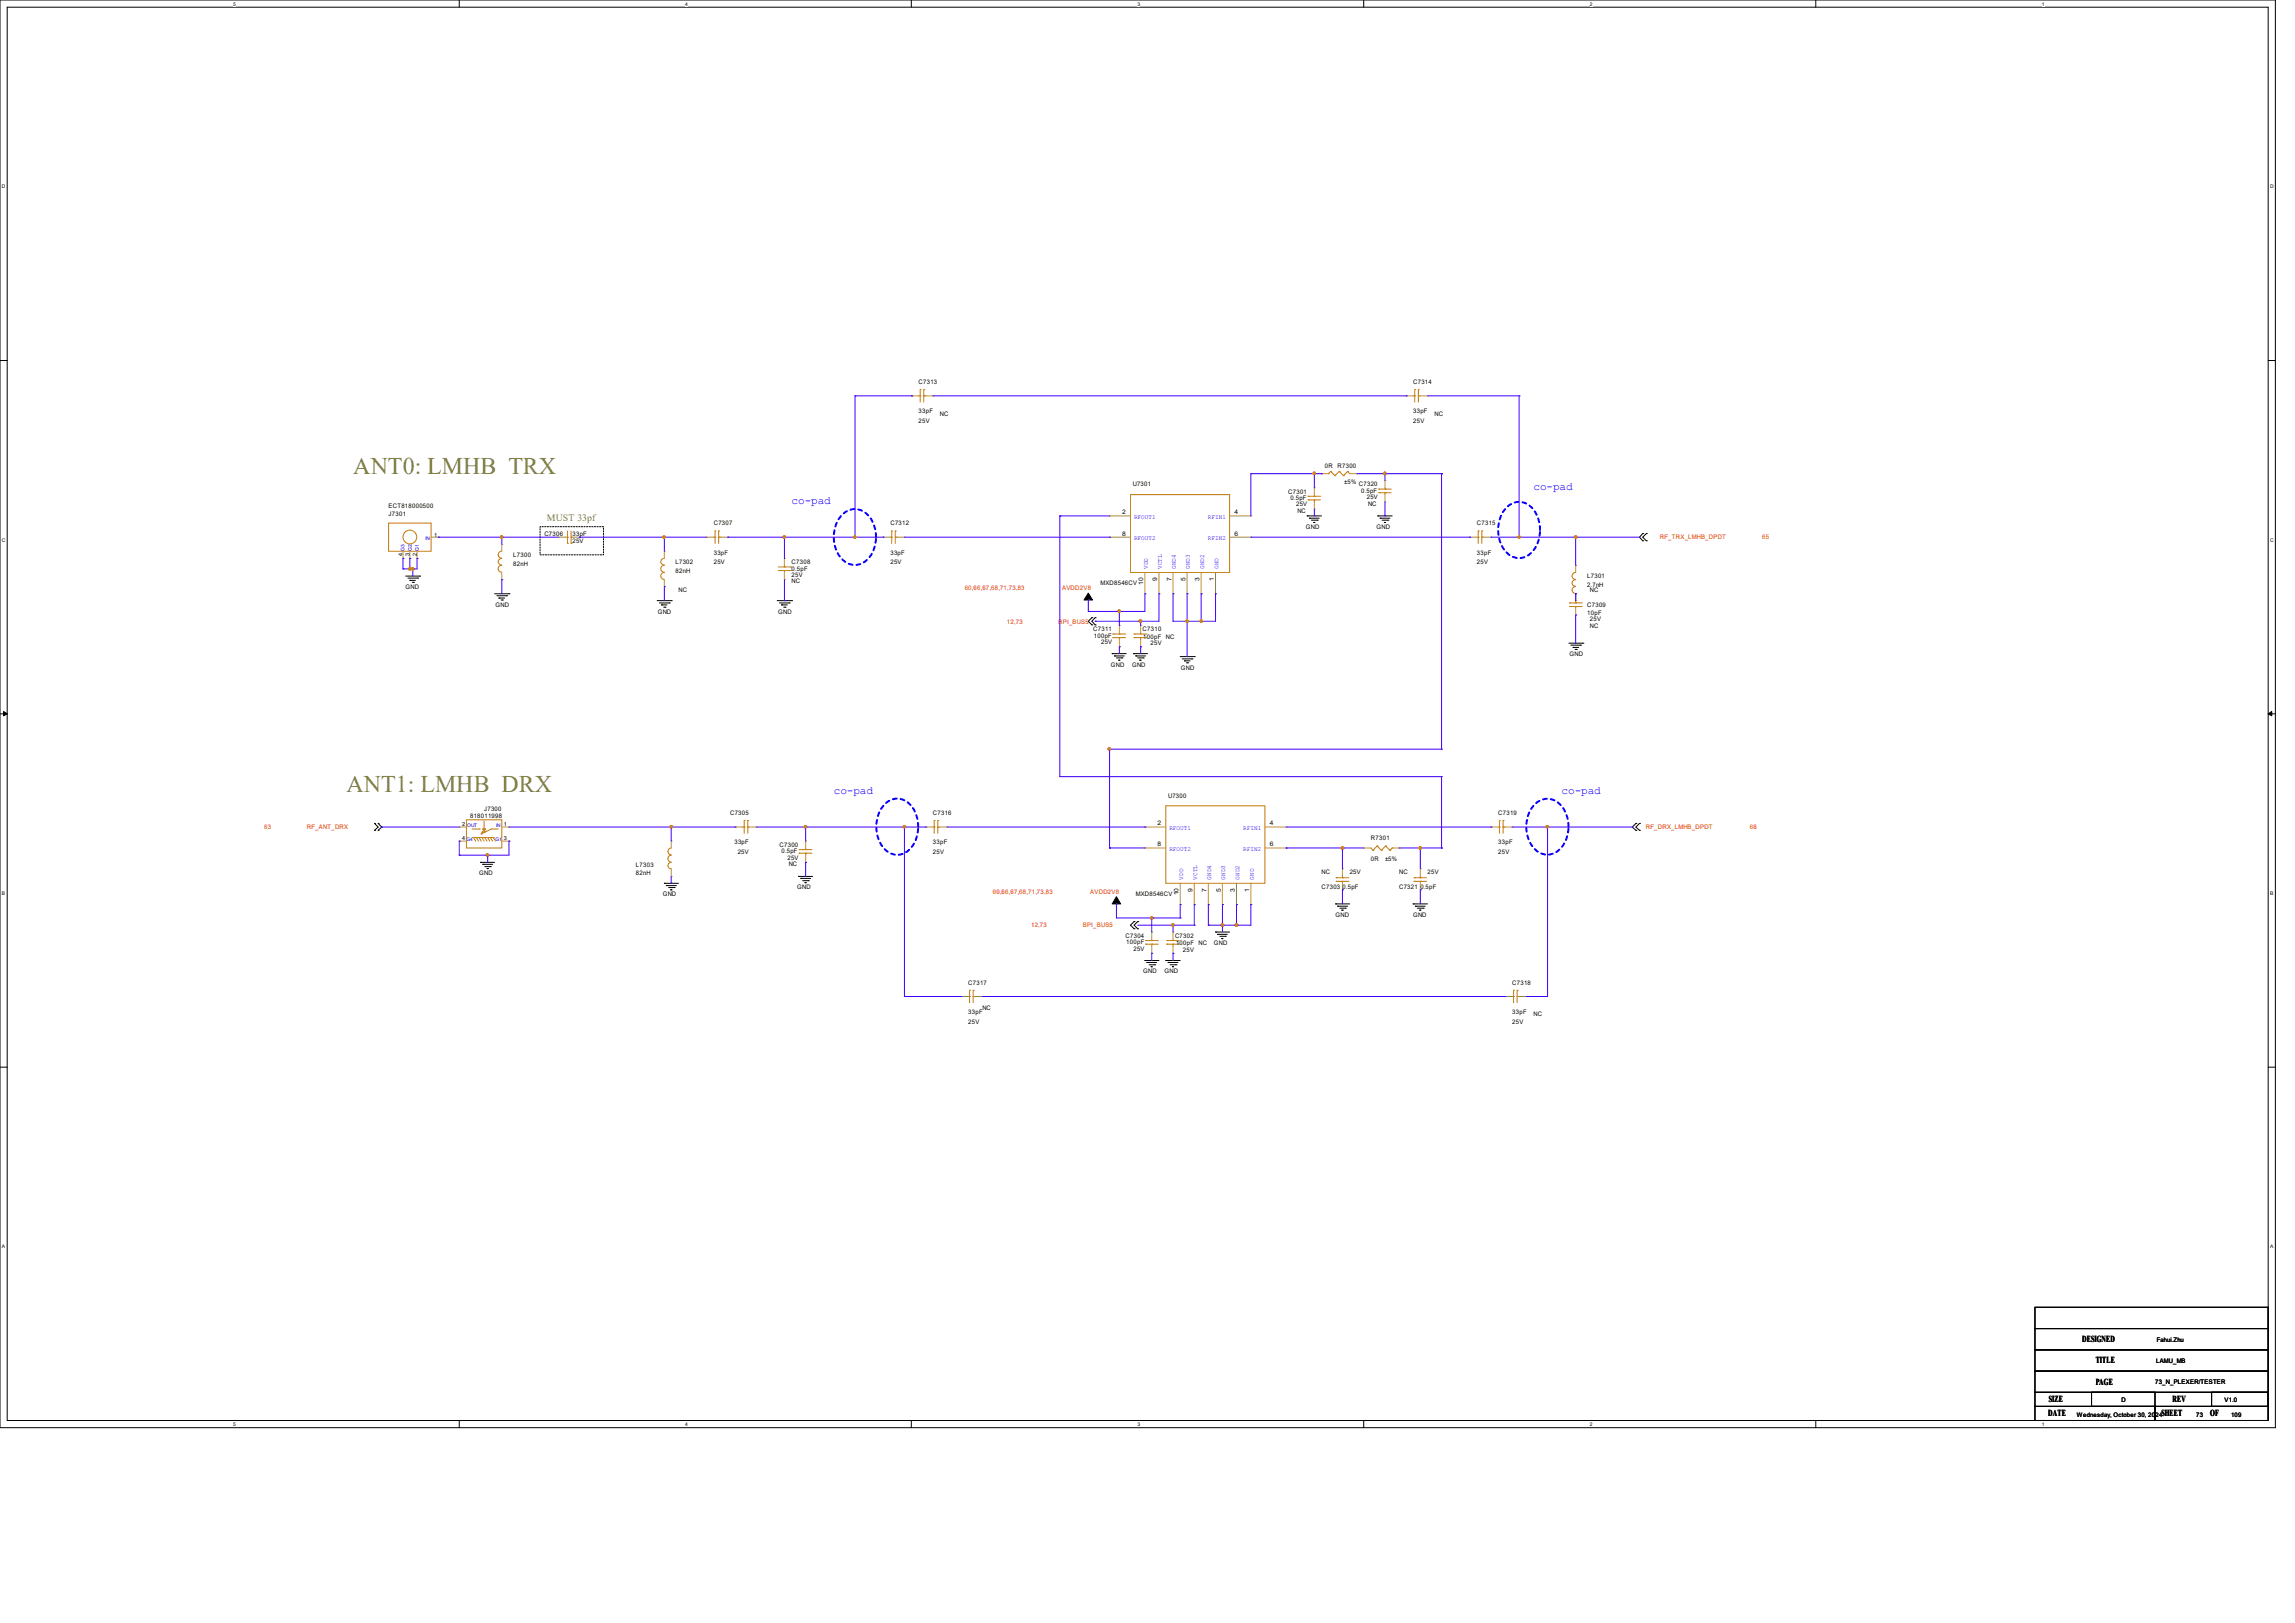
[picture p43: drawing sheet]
<svg xmlns="http://www.w3.org/2000/svg" width="297mm" height="210mm" viewBox="0 0 297 210" stroke-linecap="round" stroke-linejoin="round" font-family="sans-serif">
<defs><g id="words">
<g font-size="3.1" fill="#808040">
<text x="45.7" y="61.3">ANT0: LMHB TRX</text>
<text x="44.8" y="102.4">ANT1: LMHB DRX</text>
</g>
<g font-size="1.4" fill="#00f">
<text x="102.4" y="65.2">co-pad</text>
<text x="198.5" y="63.4">co-pad</text>
<text x="107.9" y="102.7">co-pad</text>
<text x="202.1" y="102.7">co-pad</text>
</g>
<text font-size="1.3" fill="#808040" x="70.8" y="67.4">MUST 33pf</text>
<g font-size="1.2">
<text x="269.5" y="173.7">DESIGNED</text>
<text x="271.2" y="176.4">TITLE</text>
<text x="271.2" y="179.2">PAGE</text>
<text x="265.1" y="183.3">DATE</text>
<text x="265.2" y="181.4">SIZE</text>
<text x="279.7" y="183.3">SHEET</text>
<text x="281.2" y="181.4">REV</text>
<text x="286" y="183.3">OF</text>
</g>
<g font-size=".8">
<text x="118.9" y="49.7">C7313</text>
<text x="118.9" y="53.5">33pF</text>
<text x="121.6" y="53.8">NC</text>
<text x="182.9" y="49.7">C7314</text>
<text x="182.9" y="53.5">33pF</text>
<text x="185.6" y="53.8">NC</text>
<text x="118.9" y="54.7">25V</text>
<text x="182.9" y="54.7">25V</text>
<text x="50.3" y="65.7">ECT818000500</text>
<text x="146.6" y="62.9">U7301</text>
<text x="166.7" y="63.9">C7301</text>
<text x="167" y="64.7">0.5pF</text>
<text x="167.7" y="65.5">25V</text>
<text x="171.5" y="60.6">0R</text>
<text x="173.1" y="60.6">R7300</text>
<text x="174" y="62.7">±5%</text>
<text x="175.9" y="62.9">C7320</text>
<text x="176.2" y="63.8">0.5pF</text>
<text x="176.9" y="64.6">25V</text>
<text x="177" y="65.4">NC</text>
<text x="50.3" y="66.8">J7301</text>
<text x="70.4" y="69.3">C7306</text>
<text x="74.1" y="70.3">25V</text>
<text x="74.1" y="69.3">33pF</text>
<text x="92.4" y="68">C7307</text>
<text x="92.4" y="71.8">33pF</text>
<text x="115.2" y="68">C7312</text>
<text x="115.2" y="71.8">33pF</text>
<text x="145.2" y="66.5">2</text>
<text x="145.2" y="69.3">8</text>
<text x="159.8" y="66.5">4</text>
<text x="159.8" y="69.3">6</text>
<text x="167.9" y="66.3">NC</text>
<text x="169" y="68.5">GND</text>
<text x="178.1" y="68.5">GND</text>
<text x="191.1" y="68">C7315</text>
<text x="191.1" y="71.8">33pF</text>
<text x="52.5" y="76.2">GND</text>
<text x="66.4" y="72.1">L7300</text>
<text x="66.4" y="73.2">82nH</text>
<text x="87.4" y="73">L7302</text>
<text x="87.4" y="74.1">82nH</text>
<text x="87.8" y="76.7">NC</text>
<text x="92.4" y="73">25V</text>
<text x="102.5" y="73">C7308</text>
<text x="102.5" y="73.8">0.5pF</text>
<text x="102.5" y="75.5">NC</text>
<text x="102.5" y="74.7">25V</text>
<text x="115.2" y="73">25V</text>
<text x="142.4" y="75.6">MXD8546CV</text>
<text x="147.9" y="75.7" transform="rotate(-90 147.9 75.7)">10</text>
<text x="149.8" y="75.2" transform="rotate(-90 149.8 75.2)">9</text>
<text x="151.6" y="75.2" transform="rotate(-90 151.6 75.2)">7</text>
<text x="153.4" y="75.2" transform="rotate(-90 153.4 75.2)">5</text>
<text x="155.2" y="75.2" transform="rotate(-90 155.2 75.2)">3</text>
<text x="157.1" y="75.2" transform="rotate(-90 157.1 75.2)">1</text>
<text x="191.1" y="73">25V</text>
<text x="205.4" y="74.8">L7301</text>
<text x="205.4" y="75.9">2.7nH</text>
<text x="205.8" y="76.7">NC</text>
<text x="64.1" y="78.5">GND</text>
<text x="85.1" y="79.4">GND</text>
<text x="100.7" y="79.4">GND</text>
<text x="141.5" y="81.7">C7311</text>
<text x="141.6" y="82.5">100pF</text>
<text x="142.5" y="83.4">25V</text>
<text x="147.9" y="81.7">C7310</text>
<text x="148" y="82.6">100pF</text>
<text x="148.9" y="83.5">25V</text>
<text x="150.9" y="82.6">NC</text>
<text x="205.4" y="78.5">C7309</text>
<text x="205.4" y="79.6">10pF</text>
<text x="205.8" y="81.2">NC</text>
<text x="205.8" y="80.3">25V</text>
<text x="143.8" y="86.3">GND</text>
<text x="146.5" y="86.3">GND</text>
<text x="152.8" y="86.7">GND</text>
<text x="203.1" y="84.9">GND</text>
<text x="60.8" y="105.8">818011998</text>
<text x="62.7" y="104.9">J7300</text>
<text x="94.5" y="105.5">C7305</text>
<text x="120.7" y="105.5">C7316</text>
<text x="149.8" y="106.8">2</text>
<text x="151.2" y="103.2">U7300</text>
<text x="164.3" y="106.8">4</text>
<text x="193.9" y="105.5">C7319</text>
<text x="62" y="113.2">GND</text>
<text x="82.3" y="112.1">L7303</text>
<text x="82.3" y="113.2">82nH</text>
<text x="95" y="109.2">33pF</text>
<text x="95.5" y="110.5">25V</text>
<text x="100.9" y="109.6">C7300</text>
<text x="101.1" y="110.4">0.5pF</text>
<text x="101.9" y="111.2">25V</text>
<text x="102.1" y="112.1">NC</text>
<text x="120.7" y="109.2">33pF</text>
<text x="120.7" y="110.5">25V</text>
<text x="149.8" y="109.5">8</text>
<text x="164.3" y="109.5">6</text>
<text x="171" y="113.2">NC</text>
<text x="174.7" y="113.2">25V</text>
<text x="177.4" y="108.8">R7301</text>
<text x="177.4" y="111.4">0R</text>
<text x="179.2" y="111.4">±5%</text>
<text x="181.1" y="113.2">NC</text>
<text x="184.8" y="113.2">25V</text>
<text x="193.9" y="109.2">33pF</text>
<text x="193.9" y="110.5">25V</text>
<text x="85.8" y="116">GND</text>
<text x="103.2" y="115.1">GND</text>
<text x="147" y="115.9">MXD8546CV</text>
<text x="152.5" y="115.9" transform="rotate(-90 152.5 115.9)">10</text>
<text x="154.3" y="115.4" transform="rotate(-90 154.3 115.4)">9</text>
<text x="156.2" y="115.4" transform="rotate(-90 156.2 115.4)">7</text>
<text x="158" y="115.4" transform="rotate(-90 158 115.4)">5</text>
<text x="159.8" y="115.4" transform="rotate(-90 159.8 115.4)">3</text>
<text x="161.7" y="115.4" transform="rotate(-90 161.7 115.4)">1</text>
<text x="171" y="115">C7303 0.5pF</text>
<text x="172.9" y="118.7">GND</text>
<text x="181.1" y="115">C7321 0.5pF</text>
<text x="182.9" y="118.7">GND</text>
<text x="145.7" y="121.4">C7304</text>
<text x="145.8" y="122.2">100pF</text>
<text x="146.7" y="123">25V</text>
<text x="148" y="125.9">GND</text>
<text x="150.7" y="125.9">GND</text>
<text x="152.1" y="121.4">C7302</text>
<text x="152.2" y="122.3">100pF</text>
<text x="153.1" y="123.2">25V</text>
<text x="155.1" y="122.3">NC</text>
<text x="157.1" y="122.3">GND</text>
<text x="125.3" y="127.4">C7317</text>
<text x="125.3" y="131.2">33pF</text>
<text x="127.1" y="130.6">NC</text>
<text x="195.7" y="127.4">C7318</text>
<text x="195.7" y="131.2">33pF</text>
<text x="198.5" y="131.5">NC</text>
<text x="125.3" y="132.5">25V</text>
<text x="195.7" y="132.5">25V</text>
<text x="279.1" y="173.7">Fahui.Zhu</text>
<text x="278.9" y="179.1">73_N_PLEXER/TESTER</text>
<text x="279" y="176.4">LAMU_MB</text>
<text x="268.8" y="183.3">Wednesday, October 30, 2024</text>
<text x="274.5" y="181.5">D</text>
<text x="284.2" y="183.3">73</text>
<text x="287.9" y="181.5">V1.0</text>
<text x="288.7" y="183.3">109</text>
</g>
<g font-size=".8" fill="#00c">
<text x="146.8" y="67.1">RFOUT1</text>
<text x="146.8" y="69.8">RFOUT2</text>
<text x="156.3" y="67.1">RFIN1</text>
<text x="156.3" y="69.8">RFIN2</text>
<text x="148.5" y="73.6" transform="rotate(-90 148.5 73.6)">VDD</text>
<text x="150.4" y="73.6" transform="rotate(-90 150.4 73.6)">VCTL</text>
<text x="152.2" y="73.6" transform="rotate(-90 152.2 73.6)">GND4</text>
<text x="154" y="73.6" transform="rotate(-90 154 73.6)">GND3</text>
<text x="155.8" y="73.6" transform="rotate(-90 155.8 73.6)">GND2</text>
<text x="157.7" y="73.6" transform="rotate(-90 157.7 73.6)">GND</text>
<text x="151.3" y="107.4">RFOUT1</text>
<text x="160.9" y="107.4">RFIN1</text>
<text x="151.3" y="110.1">RFOUT2</text>
<text x="153.1" y="113.8" transform="rotate(-90 153.1 113.8)">VDD</text>
<text x="154.9" y="113.8" transform="rotate(-90 154.9 113.8)">VCTL</text>
<text x="156.8" y="113.8" transform="rotate(-90 156.8 113.8)">GND4</text>
<text x="158.6" y="113.8" transform="rotate(-90 158.6 113.8)">GND3</text>
<text x="160.4" y="113.8" transform="rotate(-90 160.4 113.8)">GND2</text>
<text x="160.9" y="110.1">RFIN2</text>
<text x="162.3" y="113.8" transform="rotate(-90 162.3 113.8)">GND</text>
</g>
<g font-size=".8" fill="#f00">
<text x="214.8" y="69.8">RF_TRX_LMHB_DPDT</text>
<text x="228.1" y="69.8">65</text>
<text x="124.8" y="76.4">60,66,67,68,71,73,83</text>
<text x="137.5" y="76.4">AVDD2V8</text>
<text x="130.3" y="80.8">12,73</text>
<text x="137" y="80.8">BPI_BUS5</text>
<text x="34.2" y="107.3">83</text>
<text x="39.7" y="107.3">RF_ANT_DRX</text>
<text x="213" y="107.3">RF_DRX_LMHB_DPDT</text>
<text x="226.5" y="107.3">68</text>
<text x="128.5" y="115.7">60,66,67,68,71,73,83</text>
<text x="133.4" y="119.9">12,73</text>
<text x="140.1" y="119.9">BPI_BUS5</text>
<text x="141.1" y="115.7">AVDD2V8</text>
</g>
<g font-size=".7">
<text x="52.1" y="72" transform="rotate(-90 52.1 72)">4</text>
<text x="53" y="72" transform="rotate(-90 53 72)">3</text>
<text x="53.9" y="72" transform="rotate(-90 53.9 72)">2</text>
<text x="56.2" y="69.4">1</text>
<text x="59.8" y="106.9">2</text>
<text x="65.2" y="106.9">1</text>
<text x="59.8" y="108.8">4</text>
<text x="65.2" y="108.8">3</text>
</g>
<g font-size=".6">
<text x="30.2" y=".7">5</text>
<text x="88.7" y=".7">4</text>
<text x="147.2" y=".7">3</text>
<text x="205.7" y=".7">2</text>
<text x="264.2" y=".7">1</text>
<text x=".3" y="24.4">D</text>
<text x="293.8" y="24.4">D</text>
<text x=".3" y="70.1">C</text>
<text x="293.8" y="70.1">C</text>
<text x=".3" y="115.8">B</text>
<text x="293.8" y="115.8">B</text>
<text x=".3" y="161.5">A</text>
<text x="293.8" y="161.5">A</text>
<text x="30.2" y="184.5">5</text>
<text x="88.7" y="184.5">4</text>
<text x="147.2" y="184.5">3</text>
<text x="205.7" y="184.5">2</text>
<text x="264.2" y="184.5">1</text>
</g>
<g font-size=".6" fill="#00c">
<text x="52.4" y="71.2" transform="rotate(-90 52.4 71.2)">G3</text>
<text x="53.3" y="71.2" transform="rotate(-90 53.3 71.2)">G2</text>
<text x="54.2" y="71.2" transform="rotate(-90 54.2 71.2)">G1</text>
<text x="55.1" y="69.8">IN</text>
<text x="60.5" y="107.1">OUT</text>
<text x="64.2" y="107.1">IN</text>
<text x="60.4" y="108.9">G4</text>
<text x="64.1" y="108.9">G1</text>
</g>
</g></defs>
<path d="M0 0h294.5v184.7h-294.5zM.9 .9h292.6v182.9h-292.6z" fill="none" stroke="#000" stroke-width=".13"/>
<g fill="#fff">
<path d="M30.2 .1h.3v.7h-.3z"/>
<path d="M30.2 183.9h.3v.8h-.3z"/>
</g>
<path d="M59.4 0v.9M59.4 183.8v.9" fill="none" stroke="#000" stroke-width=".13"/>
<g fill="#fff">
<path d="M88.7 .1h.3v.7h-.3z"/>
<path d="M88.7 183.9h.3v.8h-.3z"/>
</g>
<path d="M117.9 0v.9M117.9 183.8v.9" fill="none" stroke="#000" stroke-width=".13"/>
<g fill="#fff">
<path d="M147.2 .1h.3v.7h-.3z"/>
<path d="M147.2 183.9h.3v.8h-.3z"/>
</g>
<path d="M176.5 0v.9M176.5 183.8v.9" fill="none" stroke="#000" stroke-width=".13"/>
<g fill="#fff">
<path d="M205.7 .1h.4v.7h-.4z"/>
<path d="M205.7 183.9h.4v.8h-.4z"/>
</g>
<path d="M235 0v.9M235 183.8v.9" fill="none" stroke="#000" stroke-width=".13"/>
<g fill="#fff">
<path d="M264.2 .1h.4v.7h-.4z"/>
<path d="M264.2 183.9h.4v.8h-.4z"/>
<path d="M.3 23.8h.4v.7h-.4z"/>
<path d="M293.8 23.8h.5v.7h-.5z"/>
<path d="M.3 69.5h.4v.7h-.4z"/>
<path d="M293.8 69.5h.5v.7h-.5z"/>
</g>
<path d="M0 46.7h.9M293.5 46.7h1" fill="none" stroke="#000" stroke-width=".13"/>
<g fill="#fff">
<path d="M.3 115.2h.4v.8h-.4z"/>
<path d="M293.8 115.2h.4v.8h-.4z"/>
</g>
<path d="M0 92.4h.9M293.5 92.4h1" fill="none" stroke="#000" stroke-width=".13"/>
<path d="M.5 92.1l.4 .3-.4 .2zM293.5 92.4l.5-.3v.5z" fill="#000" stroke="#000" stroke-width=".13"/>
<g fill="#fff">
<path d="M.3 161h.3v.7h-.3z"/>
<path d="M293.8 161h.4v.7h-.4z"/>
</g>
<g fill="none" stroke="#000" stroke-width=".13">
<path d="M52.5 74.5h1.8M52.8 74.8h1.3M53 75.1h.1M53 75.1h.8M53.3 75.4h.2M53.5 75.4h.1M54.1 74.8h.1M54.3 74.5h.1M64 76.8h1.9M64.3 77.1h1.3M64.6 77.4h.1M64.6 77.4h.7"/>
<path d="M64.9 77.6h.1M65 77.6h.1M65.6 77.1h.1M65.9 76.8h.1M69.9 68.2h8.2v3.6h-8.2zM85 77.7h1.9M85.3 78h1.3M85.6 78.3h.1M85.6 78.3h.7M85.9 78.6h.2M86.1 78.6h.1M86.6 78h.1"/>
<path d="M86.9 77.7h.1M100.6 77.7h1.8M100.9 78h1.3M101.1 78.3h.1M101.1 78.3h.8M101.4 78.6h.2M101.6 78.6h.1M102.2 78h.1M102.4 77.7h.1M141.3 79.9h.1M141.3 79.9l-.5 .5 .5 .5M141.7 79.9h.1"/>
<path d="M141.7 79.9l-.4 .5 .4 .5M169.2 66.8h.1M169.2 66.8h1.8M169.5 67.1h.1M169.5 67.1h1.2M169.7 67.3h.8M170 67.6h.1M170 67.6h.2M170.5 67.3h.1M178.3 66.8h.1M178.3 66.8h1.9M178.6 67.1h.1"/>
<path d="M178.6 67.1h1.3M178.9 67.3h.7M179.2 67.6h.1M179.6 67.3h.1M212.6 69h.1M212.6 70h.1M212.6 69l-.4 .5 .4 .5M213.1 70h.1M213.1 69h.1M213.1 69l-.5 .5 .5 .5M141.3 80.9h.1M141.7 80.9h.1"/>
<path d="M143.9 84.6h.1M143.9 84.6h1.9M144.2 84.9h.1M144.2 84.9h1.3M144.5 85.1h.7M144.8 85.4h.1M145.2 85.1h.1M146.7 84.6h.1M146.7 84.6h1.8M147 84.9h.1M147 84.9h1.3M147.2 85.1h.8"/>
<path d="M147.5 85.4h.1M147.5 85.4h.2M148 85.1h.1M152.7 85h1.9M153 85.3h1.3M153.3 85.5h.1M153.3 85.5h.7M153.5 85.8h.2M153.7 85.8h.1M154.3 85.3h.1M154.6 85h.1M203 83.2h1.9"/>
<path d="M203.3 83.5h1.3M203.6 83.8h.1M203.6 83.8h.7M203.8 84h.2M204 84h.1M204.6 83.5h.1M204.9 83.2h.1M48.5 107.4h.1M48.5 106.6h.1M48.5 106.6l.4 .4-.4 .4M48.9 106.6h.1M48.9 107.4h.1"/>
<path d="M48.9 106.6l.5 .4-.5 .4M62.2 111.6h.1M62.2 111.6h1.8M62.5 111.8h.1M62.5 111.8h1.3M62.7 112.1h.8M63 112.4h.1M63 112.4h.2M63.5 112.1h.1M86 114.3h.1M86 114.3h1.8M86.2 114.6h.1"/>
<path d="M86.2 114.6h1.3M86.5 114.9h.7M86.8 115.1h.1M86.8 115.1h.2M87.2 114.9h.1M103.3 113.4h.1M103.3 113.4h1.9M103.6 113.7h.1M103.6 113.7h1.3M103.9 114h.7M104.2 114.2h.1M104.2 114.2h.2"/>
<path d="M104.6 114h.1M146.8 119.3h.1M146.8 119.3l-.5 .4 .5 .5M147.2 119.3h.1M147.2 119.3l-.4 .4 .4 .5M172.8 117h.1M172.8 117h1.9M173.1 117.3h.1M173.1 117.3h1.3M173.4 117.5h.7M173.7 117.8h.1M173.7 117.8h.2"/>
<path d="M174.1 117.5h.1M182.9 117h.1M182.9 117h1.8M183.2 117.3h.1M183.2 117.3h1.2M183.4 117.5h.8M183.7 117.8h.1M183.7 117.8h.2M184.2 117.5h.1M211.7 106.6h.1M211.7 107.4h.1M211.7 106.6l-.5 .4 .5 .4"/>
<path d="M212.2 107.4h.1M212.2 106.6h.1M212.2 106.6l-.5 .4 .5 .4M0 138.1h.9M146.8 120.2h.1M147.2 120.2h.1M148.2 124.3h.1M148.2 124.3h1.8M148.4 124.5h.1M148.4 124.5h1.3M148.7 124.8h.7M149 125.1h.1"/>
<path d="M149.4 124.8h.1M150.9 124.3h.1M150.9 124.3h1.8M151.2 124.5h.1M151.2 124.5h1.2M151.4 124.8h.8M151.7 125.1h.1M151.7 125.1h.2M152.2 124.8h.1M157.3 120.6h.1M157.3 120.6h1.8M157.6 120.9h.1"/>
<path d="M157.6 120.9h1.2M157.9 121.2h.7M158.1 121.5h.1M158.1 121.5h.2M158.6 121.2h.1M293.5 138.1h1M263.4 177.4h30.1v2.8h-30.1zM263.4 171.9h30.1v2.8h-30.1zM263.4 169.2h30.1v2.7h-30.1zM263.4 174.7h30.1v2.7h-30.1zM263.4 180.2h30.1v1.8h-30.1zM263.4 182h15.5v1.8h-15.5z"/>
<path d="M270.7 180.2h8.2v1.8h-8.2zM278.9 182h14.6v1.8h-14.6zM286.2 180.2h7.3v1.8h-7.3z"/>
</g>
<path d="M109.1 66.5a2.35 2.35 0 0 1 3.8 1 4.3 4.3 0 0 1-1.2 5.3 2.37 2.37 0 0 1-3.3-1.3 4.4 4.4 0 0 1 .7-5zM195.1 65.6a2.32 2.32 0 0 1 3.7 .9 4.5 4.5 0 0 1-.7 5.1 2.32 2.32 0 0 1-3.8-1 4.5 4.5 0 0 1 .8-5zM114.6 104a2.32 2.32 0 0 1 3.8 .9 4.5 4.5 0 0 1-.8 5.1 2.32 2.32 0 0 1-3.7-1 4.5 4.5 0 0 1 .7-5zM198.7 104a2.35 2.35 0 0 1 3.8 1 4.3 4.3 0 0 1-1.2 5.3 2.37 2.37 0 0 1-3.3-1.3 4.4 4.4 0 0 1 .7-5z" fill="none" stroke="#00f" stroke-width=".25" stroke-dasharray=".5"/>
<g fill="#000" stroke="#000" stroke-width=".13">
<path d="M140.8 76.8l.6 .8h-1.1z" fill-rule="evenodd"/>
<path d="M144.5 116l.5 1h-1.1z" fill-rule="evenodd"/>
</g>
<g fill="none" stroke="#cc8006" stroke-width=".13">
<path d="M118.9 51.2h.2M119.1 51.2h.1M119.1 50.4h.1M119.1 50.4v1.6M119.5 50.4h.1M119.5 51.2h.1M119.5 51.2h.3M119.5 50.4v1.6M182.9 51.2h.2M183.1 51.2h.1M183.1 50.4h.1M183.1 50.4v1.6"/>
<path d="M183.6 50.4h.1M183.6 51.2h.1M183.6 51.2h.2M183.6 50.4v1.6M50.3 67.7h5.5v3.6h-5.5zM64.9 73.2a.44 .44 0 0 0-.4 .4 .44 .44 0 0 0 .4 .4M64.9 72.3a.43 .43 0 0 0-.4 .4 .43 .43 0 0 0 .4 .4M64.9 71.3a.44 .44 0 0 0-.4 .5 .44 .44 0 0 0 .4 .4M73.2 69.5h.2M73.4 70.3h.1M73.4 69.5h.1M73.4 68.7v1.6"/>
<path d="M73.9 69.5h.1M73.9 70.3h.1M73.9 69.5h.2M73.9 68.7v1.6M86 74.1a.44 .44 0 0 0-.5 .4 .44 .44 0 0 0 .5 .5M86 73.2a.44 .44 0 0 0-.5 .4 .44 .44 0 0 0 .5 .4M86 72.3a.43 .43 0 0 0-.5 .4 .43 .43 0 0 0 .5 .4M92.4 69.5h.1M92.5 69.5h.1M92.5 68.7h.1M92.5 68.7v1.6M93 68.7h.1"/>
<path d="M93 69.5h.1M93 69.5h.3M93 68.7v1.6M100.7 73.8h1.6M100.7 73.4h1.6M101.5 73.4h.1M101.5 73.8h.1M101.5 73.2v.2M101.5 73.8v.3M102.3 73.8h.1M102.3 73.4h.1M115.2 69.5h.2"/>
<path d="M115.4 69.5h.1M115.4 68.7h.1M115.4 68.7v1.6M115.9 68.7h.1M115.9 69.5h.1M115.9 69.5h.3M115.9 68.7v1.6M146.3 64h12.8v10.1h-12.8zM169.3 64.7h.1M169.3 64.2h.1M169.3 64.7h1.6M169.3 64.2h1.6"/>
<path d="M170.1 64.2h.1M170.1 64.7h.1M170.1 64v.2M170.1 64.7v.2M171.9 61.3h.1M172.2 61h.1M172.2 61l.6 .6M172.2 61l-.3 .3M172.8 61.6h.1M173.3 61h.1M173.3 61l.6 .6M173.3 61l-.5 .6"/>
<path d="M173.9 61.6h.1M174.4 61h.1M174.4 61l.3 .3M174.4 61l-.5 .6M178.4 63.8h.1M178.4 63.3h.1M178.4 63.8h1.6M178.4 63.3h1.6M179.2 63.3h.1M179.2 63.8h.1M179.2 63.1v.2M179.2 63.8v.2"/>
<path d="M191.1 69.5h.2M191.3 69.5h.1M191.3 68.7h.1M191.3 68.7v1.6M191.8 68.7h.1M191.8 69.5h.1M191.8 69.5h.2M191.8 68.7v1.6M203.1 78h.1M203.1 78.5h.1M203.1 78h1.7M203.1 78.5h1.7"/>
<path d="M203.9 75a.43 .43 0 0 0-.4 .4 .43 .43 0 0 0 .4 .5M203.9 78.5h.1M203.9 78h.1M203.9 77.7v.3M203.9 78.5v.2M203.9 75.9a.44 .44 0 0 0-.4 .4 .44 .44 0 0 0 .4 .5M203.9 74.1a.44 .44 0 0 0-.4 .4 .44 .44 0 0 0 .4 .5M144 82.5h.1M144 82h.1M144 82.5h1.7M144 82h1.7M144.9 82h.1"/>
<path d="M144.9 82.5h.1M144.9 81.9v.1M144.9 82.5v.3M146.8 82.5h.1M146.8 82h.1M146.8 82.5h1.6M146.8 82h1.6M147.6 82h.1M147.6 82.5h.1M147.6 81.9v.1M147.6 82.5v.3M60.4 106.1h4.5v3.6h-4.5z"/>
<path d="M61.1 107.3h.9M61.2 108.4h.1M61.2 108.4h2.7M61.3 108.4h.1M61.3 108.4l.3 .4M61.6 108.4h.1M61.6 108.4l.3 .4M62 107.3h.1M62 108.4h.1M62 108.4l.3 .4M62.3 107.9h.1M62.4 107.7h.1"/>
<path d="M62.4 108.4h.1M62.4 107.7l-.1 .2M62.4 108.4l.3 .4M62.4 107.7h.3M62.5 107.3h.1M62.5 107.3h.3l-.1 .3M62.5 107.3l.2 .3M62.7 107.7h.1M62.7 107.3h.1M62.7 107.6h.1M62.7 106.3v1M62.7 108.4h.1"/>
<path d="M62.7 108.4l.3 .4M63.1 108.4h.1M63.1 108.4l.3 .4M63.5 108.4h.1M63.5 108.4l.3 .4M63.8 108.4h.1M63.8 108.4l.3 .4M64.5 107.3h-.9l-1.3 .6M86.9 111.6a.42 .42 0 0 0-.5 .4 .42 .42 0 0 0 .5 .4M86.9 110.7a.45 .45 0 0 0-.5 .4 .45 .45 0 0 0 .5 .4M86.9 109.7a.45 .45 0 0 0-.5 .5 .45 .45 0 0 0 .5 .4M96 107h.3"/>
<path d="M96.3 106.2h.1M96.3 107h.1M96.3 106.2v1.6M96.8 107h.1M96.8 106.2h.1M96.8 106.2v1.6M103.4 110.4h.1M103.4 109.9h.1M103.4 110.4h1.7M103.4 109.9h1.7M104.3 109.9h.1M104.3 110.4h.1"/>
<path d="M104.3 109.7v.2M104.3 110.4v.3M120.7 107h.2M120.9 107h.1M120.9 106.2h.1M120.9 106.2v1.6M121.4 106.2h.1M121.4 107h.1M121.4 107h.2M121.4 106.2v1.6M150.9 104.3h12.8v10h-12.8zM172.9 113.6h.1"/>
<path d="M172.9 114h.1M172.9 113.6h1.7M172.9 114h1.7M173.7 114h.1M173.7 113.6h.1M173.7 113.3v.3M173.7 114v.2M177.4 109.7l.3 .3M177.7 110h.1M178.2 109.5h.1M178.2 109.5l-.5 .5M178.2 109.5l.6 .5"/>
<path d="M178.8 110h.1M179.3 109.5h.1M179.3 109.5l-.5 .5M179.3 109.5l.6 .5M179.9 110h.1M180.2 109.7h.1M180.2 109.7l-.3 .3M183 113.6h.1M183 114h.1M183 113.6h1.6M183 114h1.6M183.8 114h.1"/>
<path d="M183.8 113.6h.1M183.8 113.3v.3M183.8 114v.2M193.9 107h.2M194.1 107h.1M194.1 106.2h.1M194.1 106.2v1.6M194.5 106.2h.1M194.5 107h.1M194.5 107h.3M194.5 106.2v1.6M125.3 128.9h.2"/>
<path d="M125.5 128.9h.1M125.5 128.1h.1M125.5 128.1v1.7M125.9 128.1h.1M125.9 128.9h.1M125.9 128.9h.3M125.9 128.1v1.7M148.3 122.2h.1M148.3 121.7h.1M148.3 122.2h1.6M148.3 121.7h1.6M149.1 121.7h.1"/>
<path d="M149.1 122.2h.1M149.1 121.5v.2M149.1 122.2v.3M151 122.2h.1M151 121.7h.1M151 122.2h1.6M151 121.7h1.6M151.8 121.7h.1M151.8 122.2h.1M151.8 121.5v.2M151.8 122.2v.3M195.7 128.9h.2"/>
<path d="M195.9 128.9h.1M195.9 128.1h.1M195.9 128.1v1.7M196.3 128.1h.1M196.3 128.9h.1M196.3 128.9h.3M196.3 128.1v1.7"/>
<circle cx="53" cy="69.5" r=".89"/>
</g>
<g fill="none" stroke="#a84" stroke-width=".13">
<path d="M118 51.2h.1M118 51.2h.9M119.8 51.2h.9M120.7 51.2h.1M182 51.2h.1M182 51.2h.9M183.8 51.2h.9M184.7 51.2h.1M52.2 72.3h.1M52.2 71.3v1M53 72.3h.1M53 71.3v1"/>
<path d="M54 72.3h.1M54 71.3v1M55.8 69.5h.9M56.7 69.5h.1M64.9 75h.1M64.9 70.4h.1M64.9 70.4v.9M64.9 74.1v.9M72.3 69.5h.1M72.3 69.5h.9M74.1 69.5h.9M75 69.5h.1"/>
<path d="M86 75.9h.1M86 71.3h.1M86 71.3v1M86 75v.9M91.4 69.5h.1M91.4 69.5h1M93.3 69.5h.9M94.2 69.5h.1M101.5 75h.1M101.5 72.3h.1M101.5 72.3v.9M101.5 74.1v.9"/>
<path d="M114.3 69.5h.1M114.3 69.5h.9M116.2 69.5h.9M117.1 69.5h.1M143.6 66.8h.1M143.6 69.5h.1M143.6 69.5h2.7M143.6 66.8h2.7M148.2 76.8h.1M148.2 74.1v2.7M150 76.8h.1M150 74.1v2.7"/>
<path d="M151.8 76.8h.1M151.8 74.1v2.7M153.6 76.8h.1M153.6 74.1v2.7M155.4 76.8h.1M155.4 74.1v2.7M157.3 76.8h.1M157.3 74.1v2.7M159.1 69.5h2.8M159.1 66.8h2.8M161.9 66.8h.1M161.9 69.5h.1"/>
<path d="M170.1 65.9h.1M170.1 63.1h.1M170.1 63.1v.9M170.1 64.9v1M171 61.3h.1M171 61.3h.9M174.7 61.3h.9M175.6 61.3h.1M179.2 64.9h.1M179.2 62.2h.1M179.2 62.2v.9M179.2 64v.9"/>
<path d="M190.2 69.5h.1M190.2 69.5h.9M192 69.5h1M193 69.5h.1M203.9 77.7h.1M203.9 73.2h.1M203.9 76.8h.1M203.9 79.6h.1M203.9 73.2v.9M203.9 76.8v.9M203.9 78.7v.9M144.9 83.7h.1"/>
<path d="M144.9 80.9h.1M144.9 80.9v1M144.9 82.8v.9M147.6 83.7h.1M147.6 80.9h.1M147.6 80.9v1M147.6 82.8v.9M59.4 108.8h.1M59.4 107h.1M59.4 107h1M59.4 108.8h1M64.9 107h1"/>
<path d="M64.9 108.8h1M65.9 108.8h.1M65.9 107h.1M86.9 113.4h.1M86.9 108.8h.1M86.9 108.8v.9M86.9 112.5v.9M95.1 107h.1M95.1 107h.9M96.9 107h1M97.9 107h.1M104.3 111.6h.1"/>
<path d="M104.3 108.8h.1M104.3 108.8v.9M104.3 110.7v.9M119.8 107h.1M119.8 107h.9M121.6 107h1M122.6 107h.1M148.2 107h.1M148.2 109.7h.1M148.2 107h2.7M148.2 109.7h2.7M152.7 117.1h.1"/>
<path d="M152.7 114.3v2.8M154.6 117.1h.1M154.6 114.3v2.8M156.4 117.1h.1M156.4 114.3v2.8M158.2 117.1h.1M158.2 114.3v2.8M160 117.1h.1M160 114.3v2.8M161.9 117.1h.1M161.9 114.3v2.8M163.7 107h2.8"/>
<path d="M163.7 109.7h2.8M166.5 107h.1M166.5 109.7h.1M173.7 112.4h.1M173.7 115.1h.1M173.7 112.4v.9M173.7 114.2v.9M176.5 109.7h.1M176.5 109.7h.9M180.2 109.7h.9M181.1 109.7h.1M183.8 112.4h.1"/>
<path d="M183.8 115.1h.1M183.8 112.4v.9M183.8 114.2v.9M193 107h.1M193 107h.9M194.8 107h.9M195.7 107h.1M124.4 128.9h.1M124.4 128.9h.9M126.2 128.9h.9M127.1 128.9h.1M149.1 123.4h.1"/>
<path d="M149.1 120.6h.1M149.1 120.6v.9M149.1 122.5v.9M151.8 123.4h.1M151.8 120.6h.1M151.8 120.6v.9M151.8 122.5v.9M194.8 128.9h.1M194.8 128.9h.9M196.6 128.9h.9M197.5 128.9h.1"/>
</g>
<g fill="none" stroke="#4200ff" stroke-width=".13">
<path d="M110.7 51.2h.1M110.7 51.2v18.3M110.7 51.2h7.3M118 51.2h.1M120.7 51.2h61.3M182 51.2h.1M184.7 51.2h11.9M196.6 51.2h.1M196.6 51.2v18.3M52.2 72.3h.1M52.2 73.6h.1M52.2 72.3v1.3"/>
<path d="M53 72.3h.1M53 73.6h.1M53 72.3v1.3M53.4 73.6h.1M53.4 73.6v.9M54 72.3h.1M54 72.3v1.3h-1.8M56.7 69.5h.1M56.7 69.5h15.6M64.9 75h.1M64.9 69.5h.1M64.9 69.5v.9"/>
<path d="M64.9 75v1.8M75 69.5h.1M75 69.5h16.4M86 69.5h.1M86 75.9h.1M86 69.5v1.8M86 75.9v1.8M94.2 69.5h.1M94.2 69.5h20.1M101.5 69.5h.1M101.5 77.7h.1M101.5 69.5v2.8"/>
<path d="M101.5 75v2.7M110.7 69.5h.1M114.3 69.5h.1M117.1 69.5h26.5M137.2 66.8h.1M137.2 66.8v33.7h49.4M137.2 66.8h6.4M140.8 77.6h.1M140.8 79.1h.1M140.8 77.6v1.5M143.6 69.5h.1M144.9 79.1h.1"/>
<path d="M144.9 79.1v1.8M148.2 76.8h.1M148.2 76.8v2.3h-7.4M150 76.8h.1M150 76.8v3.6h-8.3M151.8 76.8h.1M151.8 76.8v3.6h5.5v-3.6M153.6 76.8h.1M153.6 76.8v8.2M155.4 76.8h.1M155.4 76.8v3.6M157.3 76.8h.1"/>
<path d="M161.9 61.3h.1M161.9 69.5h28.3M161.9 61.3v5.5M161.9 61.3h9.1M170.1 61.3h.1M170.1 66.8h.1M170.1 61.3v1.8M170.1 65.9v.9M171 61.3h.1M175.6 61.3h11M179.2 66.8h.1M179.2 61.3h.1"/>
<path d="M179.2 61.3v.9M179.2 64.9v1.9M186.6 61.3h.1M186.6 61.3v35.6M190.2 69.5h.1M193 69.5h19.2M196.6 69.5h.1M203.9 69.5h.1M203.9 76.8h.1M203.9 79.6h.1M203.9 69.5v3.7M203.9 76.8v.9"/>
<path d="M203.9 79.6v3.6M141.7 80.4h.1M143.6 96.9h.1M143.6 96.9v12.8M143.6 96.9h43M144.9 83.7h.1M144.9 83.7v.9M147.6 80.4h.1M147.6 83.7h.1M147.6 80.4v.5M147.6 83.7v.9M153.6 80.4h.1"/>
<path d="M155.4 80.4h.1M186.6 96.9h.1M49.4 107h.1M49.4 107h10M59.4 108.8h.1M59.4 110.7h.1M59.4 108.8v1.9M63.1 110.7h.1M63.1 110.7v.9M65.9 108.8h.1M65.9 107h29.2M65.9 108.8v1.9h-6.5"/>
<path d="M86.9 107h.1M86.9 114.3h.1M86.9 107v1.8M86.9 113.4v.9M95.1 107h.1M97.9 107h21.9M104.3 107h.1M104.3 111.6h.1M104.3 107v1.8M104.3 111.6v1.8M117.1 107h.1M117.1 107v21.9"/>
<path d="M119.8 107h.1M122.6 107h25.6M143.6 109.7h.1M143.6 109.7h4.6M144.5 117h.1M144.5 117v1.8h8.2M147.2 119.7h7.4M148.2 107h.1M149.1 118.8h.1M149.1 118.8v1.8M151.8 119.7h.1M151.8 119.7v.9"/>
<path d="M152.7 117.1h.1M152.7 118.8h.1M152.7 117.1v1.7M154.6 117.1h.1M154.6 119.7h.1M154.6 117.1v2.6M156.4 117.1h.1M156.4 119.7h.1M156.4 117.1v2.6M158.2 117.1h.1M158.2 119.7h.1M158.2 117.1v3.5"/>
<path d="M160 117.1h.1M160 119.7h.1M160 117.1v2.6M161.9 117.1h.1M161.9 117.1v2.6h-5.5M166.5 109.7h.1M166.5 107h26.5M166.5 109.7h10M173.7 109.7h.1M173.7 115.1h.1M173.7 109.7v2.7M173.7 115.1v1.9"/>
<path d="M181.1 109.7h5.5M183.8 109.7h.1M183.8 115.1h.1M183.8 109.7v2.7M183.8 115.1v1.9M186.6 100.5h.1M186.6 109.7h.1M186.6 100.5v9.2M193 107h.1M195.7 107h15.5M200.3 107h.1M200.3 107v21.9h-2.8"/>
<path d="M211.2 107h.1M117.1 128.9h.1M117.1 128.9h7.3M124.4 128.9h.1M127.1 128.9h67.7M149.1 123.4h.1M149.1 123.4v.9M151.8 123.4h.1M151.8 123.4v.9M194.8 128.9h.1M197.5 128.9h.1"/>
</g>
<g fill="#f00" stroke="#f00" stroke-width=".13">
<path d="M52.9 73.5h.3v.2h-.3z" fill-rule="evenodd"/>
<path d="M147.5 80.3h.2v.2h-.2z" fill-rule="evenodd"/>
<path d="M153.5 80.3h.2v.2h-.2z" fill-rule="evenodd"/>
<path d="M155.3 80.3h.3v.2h-.3z" fill-rule="evenodd"/>
<path d="M86.7 106.9h.3v.2h-.3z" fill-rule="evenodd"/>
<path d="M173.6 109.6h.3v.2h-.3z" fill-rule="evenodd"/>
<path d="M63 110.5h.2v.2h-.2z" fill-rule="evenodd"/>
<path d="M148.9 118.7h.3v.2h-.3z" fill-rule="evenodd"/>
<path d="M158.1 119.6h.2v.2h-.2z" fill-rule="evenodd"/>
<path d="M159.9 119.6h.2v.2h-.2z" fill-rule="evenodd"/>
<path d="M203.8 69.4h.2v.2h-.2z" fill-rule="evenodd"/>
<path d="M196.5 69.4h.2v.2h-.2z" fill-rule="evenodd"/>
<path d="M200.1 106.9h.3v.2h-.3z" fill-rule="evenodd"/>
<path d="M85.8 69.4h.3v.2h-.3z" fill-rule="evenodd"/>
<path d="M104.1 106.9h.2v.2h-.2z" fill-rule="evenodd"/>
<path d="M116.9 106.9h.3v.2h-.3z" fill-rule="evenodd"/>
<path d="M143.4 96.8h.3v.2h-.3z" fill-rule="evenodd"/>
<path d="M52.9 73.5h.3v.2h-.3z" fill-rule="evenodd"/>
<path d="M147.5 80.3h.2v.2h-.2z" fill-rule="evenodd"/>
<path d="M153.5 80.3h.2v.2h-.2z" fill-rule="evenodd"/>
<path d="M155.3 80.3h.3v.2h-.3z" fill-rule="evenodd"/>
<path d="M86.7 106.9h.3v.2h-.3z" fill-rule="evenodd"/>
<path d="M173.6 109.6h.3v.2h-.3z" fill-rule="evenodd"/>
<path d="M63 110.5h.2v.2h-.2z" fill-rule="evenodd"/>
<path d="M148.9 118.7h.3v.2h-.3z" fill-rule="evenodd"/>
<path d="M158.1 119.6h.2v.2h-.2z" fill-rule="evenodd"/>
<path d="M159.9 119.6h.2v.2h-.2z" fill-rule="evenodd"/>
<path d="M203.8 69.4h.2v.2h-.2z" fill-rule="evenodd"/>
<path d="M196.5 69.4h.2v.2h-.2z" fill-rule="evenodd"/>
<path d="M200.1 106.9h.3v.2h-.3z" fill-rule="evenodd"/>
<path d="M85.8 69.4h.3v.2h-.3z" fill-rule="evenodd"/>
<path d="M104.1 106.9h.2v.2h-.2z" fill-rule="evenodd"/>
<path d="M116.9 106.9h.3v.2h-.3z" fill-rule="evenodd"/>
<path d="M143.4 96.8h.3v.2h-.3z" fill-rule="evenodd"/>
<circle cx="53.4" cy="73.6" r=".16"/>
<circle cx="144.8" cy="79.1" r=".16"/>
<circle cx="151.8" cy="119.7" r=".16"/>
<circle cx="101.5" cy="69.5" r=".16"/>
<circle cx="64.9" cy="69.5" r=".16"/>
<circle cx="110.6" cy="69.5" r=".16"/>
<circle cx="170.1" cy="61.2" r=".16"/>
<circle cx="179.2" cy="61.2" r=".16"/>
<circle cx="183.8" cy="109.7" r=".16"/>
</g>
<use href="#words"/>
</svg>
